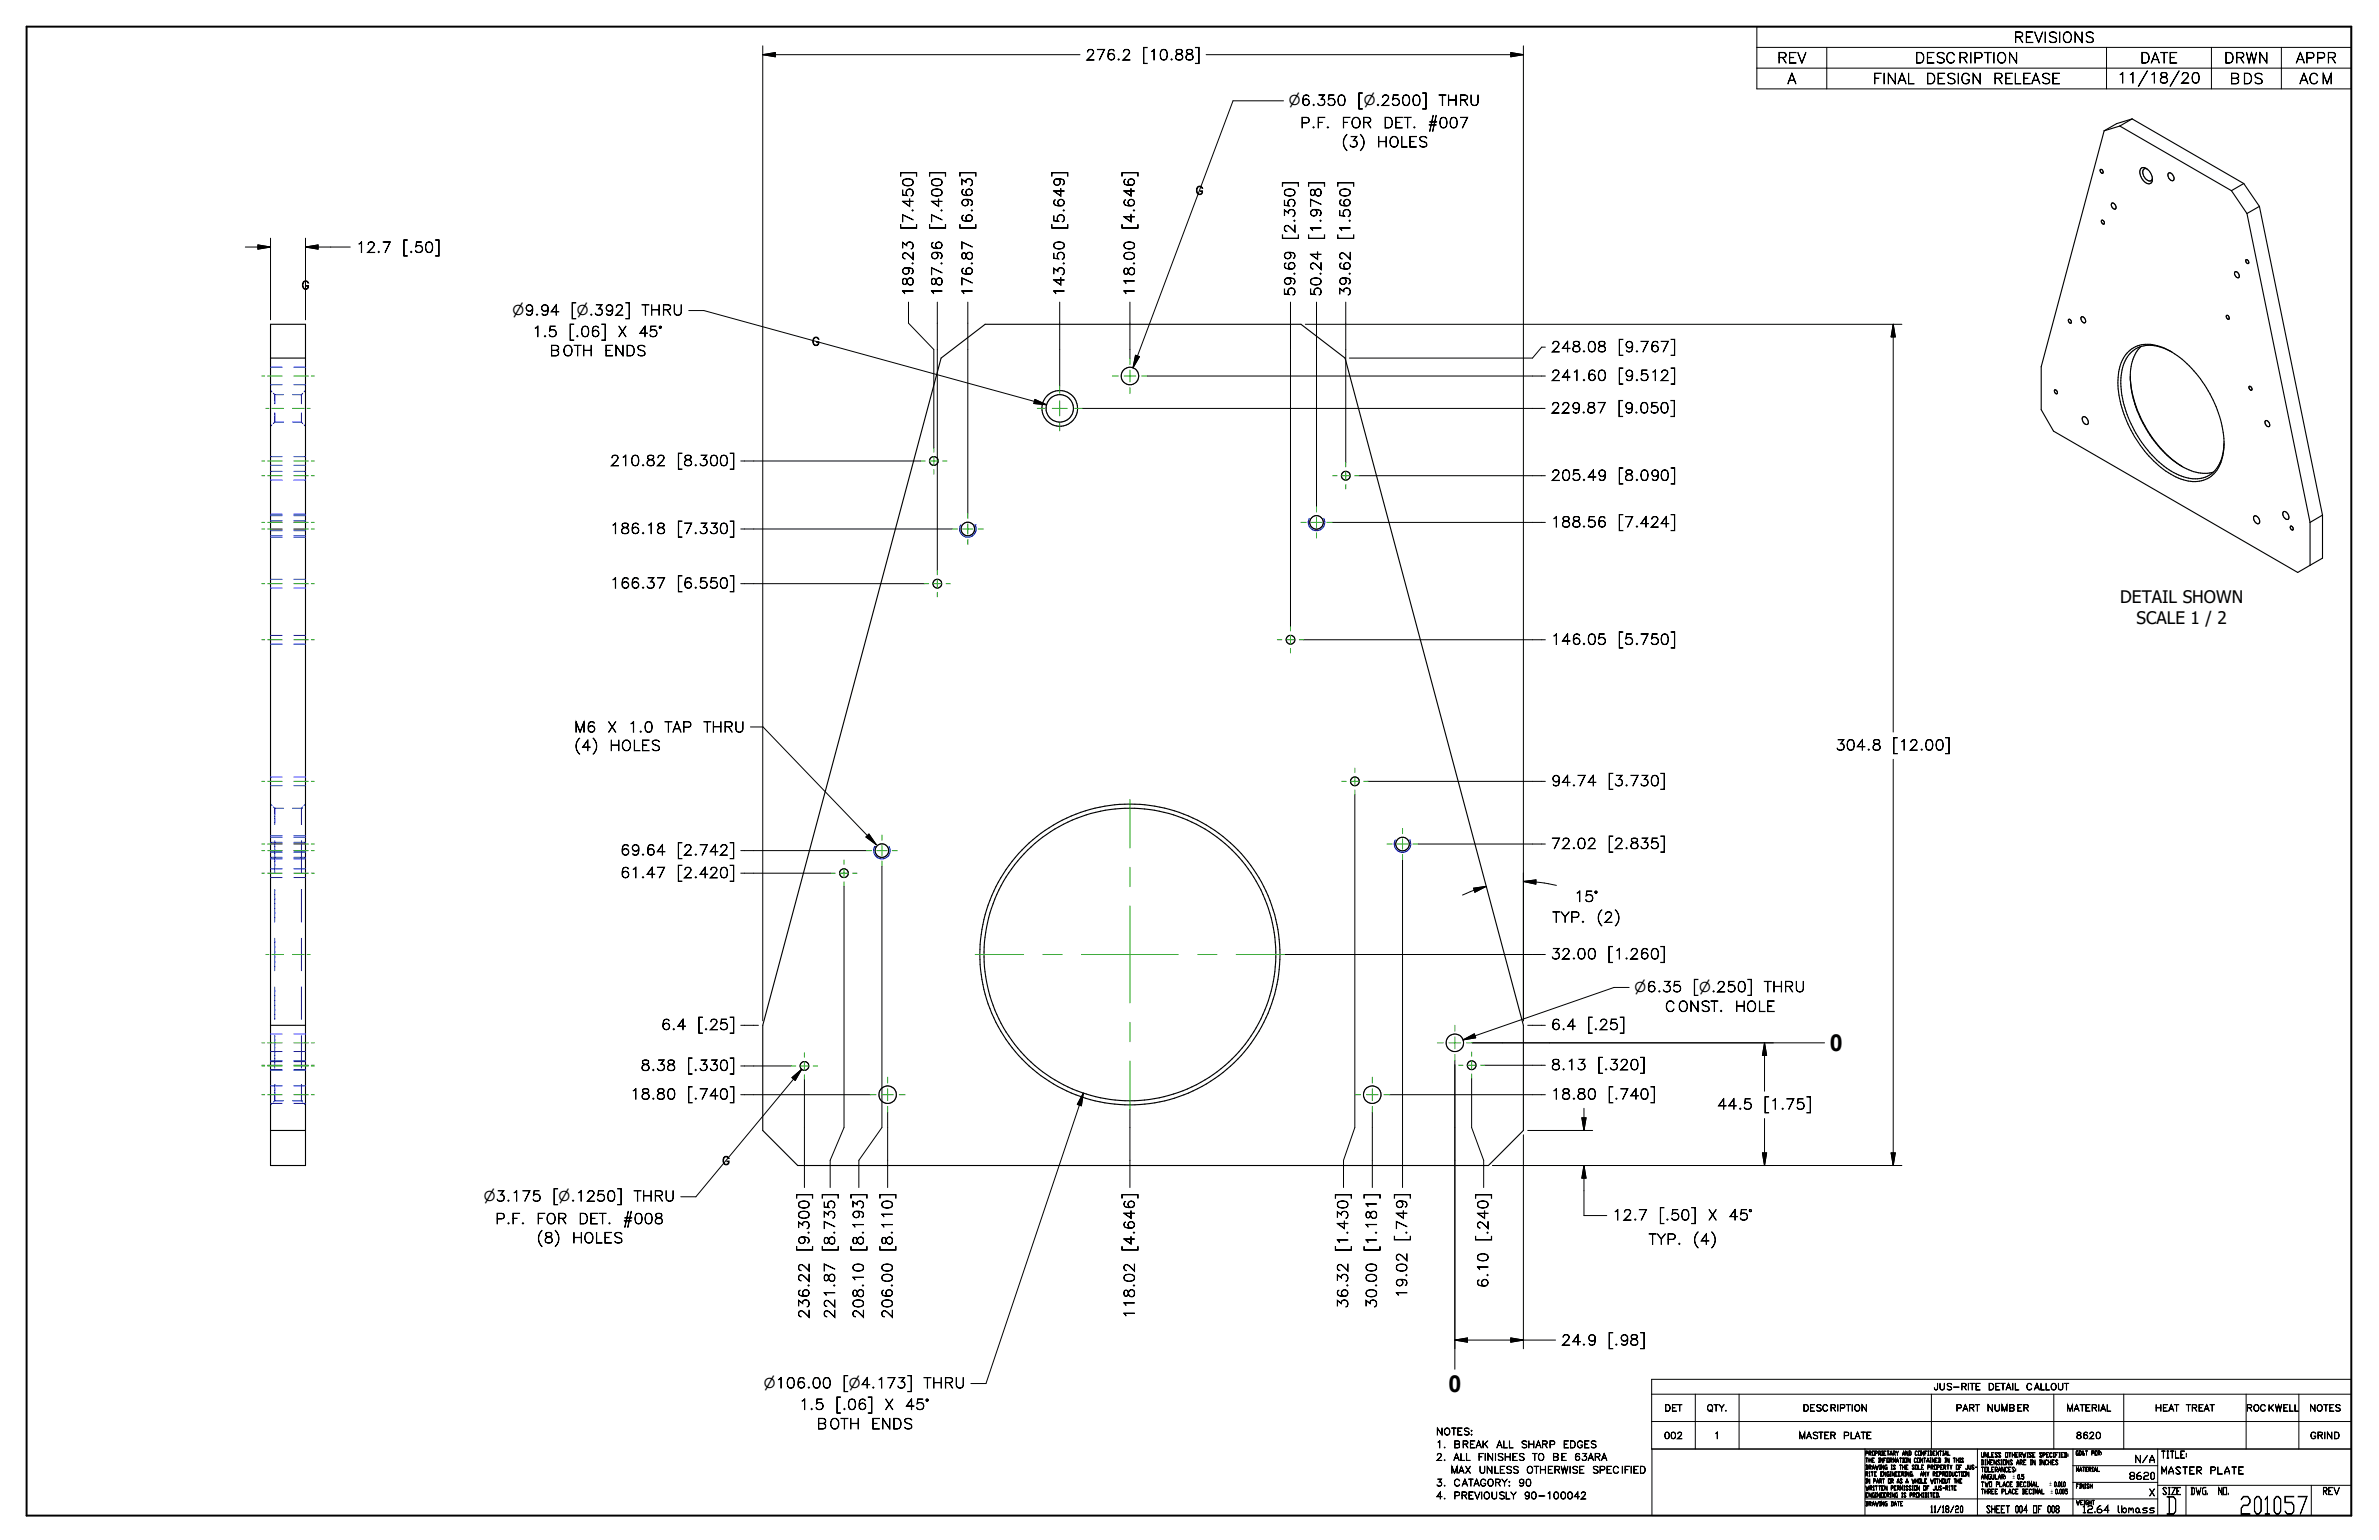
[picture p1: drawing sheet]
<svg xmlns="http://www.w3.org/2000/svg" width="432mm" height="279mm" viewBox="0 0 432 279" stroke-linecap="round" stroke-linejoin="round" font-family="sans-serif">
<defs><g id="words">
<g font-size="4.4">
<text x="392.9" y="274.7">D</text>
<text x="406.4" y="274.7">201057</text>
</g>
<g font-size="4.3">
<text x="332.2" y="190.7">0</text>
<text x="262.9" y="252.5">0</text>
</g>
<g font-size="3.1">
<text x="384.8" y="109.5">DETAIL SHOWN</text>
<text x="387.8" y="113.2">SCALE 1 / 2</text>
</g>
<g font-size="2.6">
<text x="197" y="10.9">276.2</text>
<text x="207.3" y="10.9">[10.88]</text>
<text x="322.5" y="11.4">REV</text>
<text x="347.5" y="11.4">DESCRIPTION</text>
<text x="365.5" y="7.7">REVISIONS</text>
<text x="388.4" y="11.4">DATE</text>
<text x="403.7" y="11.4">DRWN</text>
<text x="416.7" y="11.4">APPR</text>
<text x="324.4" y="15.2">A</text>
<text x="339.9" y="15.2">FINAL</text>
<text x="349.5" y="15.2">DESIGN</text>
<text x="361.7" y="15.2">RELEASE</text>
<text x="384.3" y="15.1">11/18/20</text>
<text x="404.7" y="15.2">BDS</text>
<text x="417.3" y="15.2">ACM</text>
<text x="236" y="23.2">P.F.</text>
<text x="243.5" y="23.2">FOR</text>
<text x="246.4" y="19.1">[n.2500]</text>
<text x="251.1" y="23.2">DET.</text>
<text x="259.1" y="23.2">#007</text>
<text x="261.1" y="19.1">THRU</text>
<text x="243.5" y="26.7">(3)</text>
<text x="249.9" y="26.7">HOLES</text>
<text x="165.7" y="41.7" transform="rotate(-90 165.7 41.7)">[7.450]</text>
<text x="171" y="41.7" transform="rotate(-90 171 41.7)">[7.400]</text>
<text x="176.5" y="41.7" transform="rotate(-90 176.5 41.7)">[6.963]</text>
<text x="193.2" y="41.7" transform="rotate(-90 193.2 41.7)">[5.649]</text>
<text x="205.9" y="41.7" transform="rotate(-90 205.9 41.7)">[4.646]</text>
<text x="64.6" y="45.8">12.7</text>
<text x="73" y="45.8">[.50]</text>
<text x="235" y="43.5" transform="rotate(-90 235 43.5)">[2.350]</text>
<text x="239.8" y="43.5" transform="rotate(-90 239.8 43.5)">[1.978]</text>
<text x="245.1" y="43.5" transform="rotate(-90 245.1 43.5)">[1.560]</text>
<text x="165.7" y="53.8" transform="rotate(-90 165.7 53.8)">189.23</text>
<text x="171" y="53.8" transform="rotate(-90 171 53.8)">187.96</text>
<text x="176.5" y="53.8" transform="rotate(-90 176.5 53.8)">176.87</text>
<text x="193.2" y="53.8" transform="rotate(-90 193.2 53.8)">143.50</text>
<text x="205.9" y="53.8" transform="rotate(-90 205.9 53.8)">118.00</text>
<text x="235" y="53.8" transform="rotate(-90 235 53.8)">59.69</text>
<text x="239.8" y="53.8" transform="rotate(-90 239.8 53.8)">50.24</text>
<text x="245.1" y="53.8" transform="rotate(-90 245.1 53.8)">39.62</text>
<text x="103.6" y="57.2">[n.392]</text>
<text x="116.4" y="57.2">THRU</text>
<text x="96.6" y="61.1">1.5</text>
<text x="99.7" y="64.6">BOTH</text>
<text x="103.2" y="61.1">[.06]</text>
<text x="109.6" y="64.6">ENDS</text>
<text x="112" y="61.1">X</text>
<text x="115.9" y="61.1">45°</text>
<text x="281.5" y="63.8">248.08</text>
<text x="293.6" y="63.8">[9.767]</text>
<text x="281.5" y="69">241.60</text>
<text x="293.6" y="69">[9.512]</text>
<text x="281.4" y="74.9">229.87</text>
<text x="293.6" y="74.9">[9.050]</text>
<text x="110.7" y="84.5">210.82</text>
<text x="122.9" y="84.5">[8.300]</text>
<text x="281.5" y="87.2">205.49</text>
<text x="293.6" y="87.2">[8.090]</text>
<text x="281.5" y="95.6">188.56</text>
<text x="293.6" y="95.6">[7.424]</text>
<text x="110.7" y="96.8">186.18</text>
<text x="122.9" y="96.8">[7.330]</text>
<text x="110.7" y="106.7">166.37</text>
<text x="122.9" y="106.7">[6.550]</text>
<text x="281.5" y="116.9">146.05</text>
<text x="293.6" y="116.9">[5.750]</text>
<text x="104.2" y="132.8">M6</text>
<text x="104.2" y="136.2">(4)</text>
<text x="110.2" y="132.8">X</text>
<text x="110.6" y="136.2">HOLES</text>
<text x="114" y="132.8">1.0</text>
<text x="120.6" y="132.8">TAP</text>
<text x="127.6" y="132.8">THRU</text>
<text x="333.2" y="136.1">304.8</text>
<text x="343.4" y="136.1">[12.00]</text>
<text x="281.5" y="142.6">94.74</text>
<text x="291.8" y="142.6">[3.730]</text>
<text x="112.6" y="155.2">69.64</text>
<text x="122.8" y="155.2">[2.742]</text>
<text x="281.5" y="154">72.02</text>
<text x="291.8" y="154">[2.835]</text>
<text x="112.6" y="159.3">61.47</text>
<text x="122.8" y="159.3">[2.420]</text>
<text x="281.7" y="167.3">TYP.</text>
<text x="285.7" y="163.6">15°</text>
<text x="289.7" y="167.3">(2)</text>
<text x="281.5" y="174">32.00</text>
<text x="291.8" y="174">[1.260]</text>
<text x="307.3" y="180">[n.250]</text>
<text x="320.1" y="180">THRU</text>
<text x="302.2" y="183.5">CONST.</text>
<text x="314.8" y="183.5">HOLE</text>
<text x="120" y="186.8">6.4</text>
<text x="126.6" y="186.8">[.25]</text>
<text x="281.5" y="186.8">6.4</text>
<text x="288.1" y="186.8">[.25]</text>
<text x="116.2" y="194.2">8.38</text>
<text x="124.7" y="194.2">[.330]</text>
<text x="281.5" y="194.1">8.13</text>
<text x="289.9" y="194.1">[.320]</text>
<text x="114.4" y="199.4">18.80</text>
<text x="124.7" y="199.4">[.740]</text>
<text x="281.5" y="199.4">18.80</text>
<text x="291.8" y="199.4">[.740]</text>
<text x="311.7" y="201.3">44.5</text>
<text x="320.1" y="201.3">[1.75]</text>
<text x="100.3" y="217.9">[n.1250]</text>
<text x="115" y="217.9">THRU</text>
<text x="292.6" y="221.4">12.7</text>
<text x="301.1" y="221.4">[.50]</text>
<text x="309.9" y="221.4">X</text>
<text x="313.7" y="221.4">45°</text>
<text x="89.9" y="222">P.F.</text>
<text x="97.3" y="222">FOR</text>
<text x="97.4" y="225.5">(8)</text>
<text x="103.8" y="225.5">HOLES</text>
<text x="105" y="222">DET.</text>
<text x="113" y="222">#008</text>
<text x="146.9" y="227.1" transform="rotate(-90 146.9 227.1)">[9.300]</text>
<text x="151.5" y="227.1" transform="rotate(-90 151.5 227.1)">[8.735]</text>
<text x="156.7" y="227.1" transform="rotate(-90 156.7 227.1)">[8.193]</text>
<text x="162" y="227.1" transform="rotate(-90 162 227.1)">[8.110]</text>
<text x="205.9" y="227.1" transform="rotate(-90 205.9 227.1)">[4.646]</text>
<text x="244.6" y="227.1" transform="rotate(-90 244.6 227.1)">[1.430]</text>
<text x="249.8" y="227.1" transform="rotate(-90 249.8 227.1)">[1.181]</text>
<text x="255.4" y="225.2" transform="rotate(-90 255.4 225.2)">[.749]</text>
<text x="270.1" y="225.2" transform="rotate(-90 270.1 225.2)">[.240]</text>
<text x="299.2" y="225.8">TYP.</text>
<text x="307.2" y="225.8">(4)</text>
<text x="270.1" y="233.7" transform="rotate(-90 270.1 233.7)">6.10</text>
<text x="146.9" y="239.3" transform="rotate(-90 146.9 239.3)">236.22</text>
<text x="151.5" y="239.3" transform="rotate(-90 151.5 239.3)">221.87</text>
<text x="156.7" y="239.3" transform="rotate(-90 156.7 239.3)">208.10</text>
<text x="162" y="239.3" transform="rotate(-90 162 239.3)">206.00</text>
<text x="205.9" y="239.3" transform="rotate(-90 205.9 239.3)">118.02</text>
<text x="244.6" y="237.4" transform="rotate(-90 244.6 237.4)">36.32</text>
<text x="249.8" y="237.4" transform="rotate(-90 249.8 237.4)">30.00</text>
<text x="255.4" y="235.5" transform="rotate(-90 255.4 235.5)">19.02</text>
<text x="283.3" y="244.1">24.9</text>
<text x="291.8" y="244.1">[.98]</text>
<text x="152.9" y="251.8">[n4.173]</text>
<text x="167.6" y="251.8">THRU</text>
<text x="145" y="255.7">1.5</text>
<text x="151.6" y="255.7">[.06]</text>
<text x="160.5" y="255.7">X</text>
<text x="164.3" y="255.7">45°</text>
<text x="148.2" y="259.2">BOTH</text>
<text x="158.1" y="259.2">ENDS</text>
</g>
<g font-size="2.5">
<text x="233.9" y="19.1">n6.350</text>
<text x="93" y="57.2">n9.94</text>
<text x="296.7" y="180">n6.35</text>
<text x="87.8" y="217.9">n3.175</text>
<text x="138.6" y="251.8">n106.00</text>
</g>
<g font-size="2">
<text x="217" y="35.3">G</text>
<text x="54.7" y="52.5">G</text>
<text x="147.3" y="62.7">G</text>
<text x="131" y="211.3">G</text>
</g>
<g font-size="1.8">
<text x="386.4" y="268.4">8620</text>
<text x="387.4" y="265.4">N/A</text>
<text x="392.2" y="264.5">TITLE:</text>
<text x="392.2" y="267.4">MASTER</text>
<text x="401.1" y="267.4">PLATE</text>
<text x="360.5" y="274.5">SHEET 004 OF 008</text>
<text x="377.9" y="274.5">12.64</text>
<text x="384.3" y="274.5">lbmass</text>
<text x="390" y="271.4">X</text>
<text x="392.4" y="271.2">SIZE</text>
<text x="397.6" y="271.2">DWG.</text>
<text x="402.6" y="271.2">NO.</text>
<text x="421.6" y="271.2">REV</text>
</g>
<g font-size="1.7">
<text x="260.6" y="260.4">NOTES:</text>
<text x="260.6" y="262.7">1.</text>
<text x="263.8" y="262.7">BREAK</text>
<text x="271.6" y="262.7">ALL</text>
<text x="276" y="262.7">SHARP</text>
<text x="283.7" y="262.7">EDGES</text>
<text x="260.6" y="265">2.</text>
<text x="260.6" y="269.6">3.</text>
<text x="263.3" y="267.3">MAX</text>
<text x="263.8" y="265">ALL</text>
<text x="263.8" y="269.6">CATAGORY:</text>
<text x="268.2" y="265">FINISHES</text>
<text x="268.4" y="267.3">UNLESS</text>
<text x="275.5" y="269.6">90</text>
<text x="277" y="267.3">OTHERWISE</text>
<text x="278.1" y="265">TO</text>
<text x="281.7" y="265">BE</text>
<text x="285.7" y="265">63ARA</text>
<text x="289" y="267.3">SPECIFIED</text>
<text x="260.6" y="272">4.</text>
<text x="263.8" y="272">PREVIOUSLY</text>
<text x="276.6" y="272">90-100042</text>
</g>
<g font-size="1.6">
<text x="302.1" y="256">DET</text>
<text x="309.8" y="256">QTY.</text>
<text x="327.2" y="256">DESCRIPTION</text>
<text x="351" y="252.2">JUS-RITE</text>
<text x="355" y="256">PART</text>
<text x="360.6" y="256">NUMBER</text>
<text x="360.8" y="252.2">DETAIL</text>
<text x="367.7" y="252.2">CALLOUT</text>
<text x="375" y="256">MATERIAL</text>
<text x="391.1" y="256">HEAT</text>
<text x="396.8" y="256">TREAT</text>
<text x="407.7" y="256">ROCKWELL</text>
<text x="419.1" y="256">NOTES</text>
<text x="302" y="261">002</text>
<text x="311.1" y="261">1</text>
<text x="326.4" y="261">MASTER</text>
<text x="334.5" y="261">PLATE</text>
<text x="376.8" y="261">8620</text>
<text x="419.3" y="261">GRIND</text>
<text x="350.3" y="274.4">11/18/20</text>
</g>
<g font-size="1.1">
<text x="359.5" y="264.4">UNLESS OTHERWISE SPECIFIED:</text>
<text x="359.5" y="265.7">DIMENSIONS ARE IN INCHES</text>
<text x="359.5" y="267">TOLERANCES:</text>
<text x="359.5" y="268.4">ANGULAR:</text>
<text x="359.5" y="269.7">TWO PLACE DECIMAL</text>
<text x="365.3" y="268.3">` 0.5</text>
<text x="372" y="269.6">` 0.010</text>
<text x="359.5" y="271">THREE PLACE DECIMAL</text>
<text x="372.2" y="271">` 0.005</text>
</g>
<g font-size="1">
<text x="338.5" y="269.1">IN PART OR AS A WHOLE WITHOUT THE</text>
<text x="338.6" y="264">PROPRIETARY AND CONFIDENTIAL</text>
<text x="338.6" y="265.3">THE INFORMATION CONTAINED IN THIS</text>
<text x="338.6" y="266.6">DRAWING IS THE SOLE PROPERTY OF JUS-</text>
<text x="338.6" y="267.8">RITE ENGINEERING.</text>
<text x="348.5" y="267.8">ANY REPRODUCTION</text>
<text x="376.7" y="264">GD&amp;T PER:</text>
<text x="376.8" y="267">MATERIAL</text>
<text x="338.6" y="273.2">DRAWING DATE</text>
<text x="338.6" y="270.4">WRITTEN PERMISSION OF JUS-RITE</text>
<text x="338.6" y="271.6">ENGINEERING IS PROHIBITED.</text>
<text x="376.8" y="273">WEIGHT</text>
<text x="376.8" y="270">FINISH</text>
</g>
</g></defs>
<g fill="none" stroke="#000" stroke-width=".2">
<path d="M381.2 30.8a.41 .41 0 0 1 .5 .1 .41 .41 0 0 1-.1 .5 .52 .52 0 0 1-.4-.6zM381.5 40a.4 .4 0 0 1 .4 .2 .4 .4 0 0 1-.1 .5 .53 .53 0 0 1-.3-.7zM381.9 23.7l-11.4 42.8v7.8l2.2 3.9 44.3 25.7 2.3-1.3M383.3 36.9a.66 .66 0 0 1 .7 .3 .66 .66 0 0 1-.1 .8l-.4-.2a.7 .7 0 0 1-.2-.9zM384.8 22.9l-2.9 .8M384.8 22.9l20.2 11.7M387 21.6l-2.8 .8-2.3 1.3M387 21.6l-2.2 1.3M387 21.6l20.3 11.7M388.6 30.5a1.29 1.29 0 0 1 1.8 .9 1.31 1.31 0 0 1-.1 1.9 1.88 1.88 0 0 1-1.9-1.8v-.5zM389.7 30.6a.64 .64 0 0 0-.7 .3 .64 .64 0 0 0 0 .7 1.19 1.19 0 0 0 1.5 1.1l.2-.3M393.6 31.4a.89 .89 0 0 1 .8 1.4 .94 .94 0 0 1-.8-1.4z"/>
<path d="M405 34.6l2.8 4.1M407.3 33.3l2.8 4.1M407.3 33.3l-2.3 1.3M407.8 38.7l11.5 56.1M410.1 37.4l-2.3 1.3M410.1 37.4l11.4 56.1M49.1 58.8h6.3v152.7h-6.3zM375.4 58a.4 .4 0 0 1 .5 .2 .4 .4 0 0 1 0 .4 .5 .5 0 0 1-.5-.6zM377.8 57.5a.67 .67 0 0 1 .6 .4 .67 .67 0 0 1 0 .7 .77 .77 0 0 1-.6-1.1zM404.1 57.2a.44 .44 0 0 1 .4 .2 .44 .44 0 0 1 0 .5 .49 .49 0 0 1-.4-.7zM405.6 49.4a.66 .66 0 0 1 .7 .2 .66 .66 0 0 1 0 .8 .8 .8 0 0 1-.7-1zM407.6 47.2a.41 .41 0 0 1 .5 .1 .41 .41 0 0 1 0 .5 .52 .52 0 0 1-.5-.6z"/>
<path d="M49.1 65h6.3M170.8 65l8-6.2h57.3l8 6.2 32.4 121v19.1l-6.3 6.4h-125.4l-6.4-6.4v-19.1zM373 70.7a.4 .4 0 0 1 .4 .3 .4 .4 0 0 1-.1 .5l-.4-.4zM378 75.7a.78 .78 0 0 1 1 .8v.3a.56 .56 0 0 1-.6 .2 .56 .56 0 0 1-.4-.6zM386.7 68.7a20.8 20.8 0 0 0 9.7 16.1 7.5 7.5 0 0 0 5.3 .9M386.8 70.4a21.9 21.9 0 0 0 8.9 14l.5 .3M388.6 62.9a7.4 7.4 0 0 0-1.9 6l.1 1.1M393.7 63.6a6.1 6.1 0 0 0-6.3-.2 7.3 7.3 0 0 0-2.4 6.7 20.8 20.8 0 0 0 9.6 15.6 6.3 6.3 0 0 0 6.7 .3 6.3 6.3 0 0 0 2.3-4.7M393.8 63.6a21.4 21.4 0 0 1 9.9 17l-.1 .5M394.2 63.8a6.9 6.9 0 0 0-6.9-.7 6.5 6.5 0 0 0-2.9 5.9 20.9 20.9 0 0 0 10.1 17.3 6.3 6.3 0 0 0 6.8 .2 6.5 6.5 0 0 0 2.3-4.9l.1-1.3M408.2 70.2a.39 .39 0 0 1 .5 .1 .39 .39 0 0 1-.1 .5 .57 .57 0 0 1-.4-.6zM411.2 76.4a.67 .67 0 0 1 .6 .2 .67 .67 0 0 1 .1 .8 .71 .71 0 0 1-.7-1z"/>
<path d="M409.1 93.7a.81 .81 0 0 1 1 .8v.3a.37 .37 0 0 1-.3 .2 .37 .37 0 0 1-.3-.1 1.06 1.06 0 0 1-.4-1.2zM414.4 92.9a.86 .86 0 0 1 .9 .4 .86 .86 0 0 1-.1 .9 .99 .99 0 0 1-.8-1.3zM415.8 95.5a.42 .42 0 0 1 .4 .2 .42 .42 0 0 1-.1 .5h-.1a.49 .49 0 0 1-.2-.7zM419.3 94.8v7.8M421.5 93.5v7.8l-2.2 1.3M421.5 93.5l-2.2 1.3M49.1 186h6.3M49.1 205.1h6.3"/>
<circle cx="192.4" cy="74.1" r="3.2"/>
<circle cx="192.4" cy="74.1" r="2.49"/>
<circle cx="205.1" cy="68.2" r="1.59"/>
<circle cx="169.5" cy="83.6" r=".8"/>
<circle cx="175.7" cy="96" r="1.24"/>
<circle cx="238.9" cy="94.8" r="1.23"/>
<circle cx="244.3" cy="86.3" r=".8"/>
<circle cx="170.1" cy="105.9" r=".79"/>
<circle cx="234.2" cy="116.1" r=".79"/>
<circle cx="153.2" cy="158.4" r=".79"/>
<circle cx="160.1" cy="154.3" r="1.23"/>
<circle cx="245.9" cy="141.8" r=".79"/>
<circle cx="254.6" cy="153.1" r="1.23"/>
<circle cx="205.1" cy="173.2" r="27.3"/>
<circle cx="205.1" cy="173.2" r="26.5"/>
<circle cx="146" cy="193.4" r=".79"/>
<circle cx="161.1" cy="198.6" r="1.59"/>
<circle cx="249.1" cy="198.6" r="1.59"/>
<circle cx="264.1" cy="189.2" r="1.59"/>
<circle cx="267.1" cy="193.3" r=".79"/>
</g>
<g fill="none" stroke="#00f" stroke-width=".18">
<path d="M49.1 70.8l.3 .3M49.1 69.8h2.1M49.1 66.6h2.1M49.4 77.1l-.3 .2M49.6 71.4l.3 .2M49.9 71.6v1.7M49.9 74.9v1.7M49.9 76.6l-.3 .2M49.9 71.6h1.6M49.9 76.6h1.6M53.1 76.6h1.6M53.3 69.8h2.1"/>
<path d="M53.3 66.6h2.1M54.7 71.6v1.7M54.7 74.9v1.7M54.7 76.6l.2 .2M54.9 71.4l-.2 .2h-1.6M55.2 77.1l.2 .2M55.4 70.8l-.2 .3M49.1 96.3h2.1M49.1 94.8h2.1M49.1 97.2h2.1M49.1 93.6h2.1M49.1 96h2.1"/>
<path d="M49.1 94.5h2.1M49.1 97.5h2.1M49.1 93.3h2.1M49.1 85.5h2.1M49.1 87.1h2.1M49.1 82.8h2.1M49.1 84.4h2.1M53.3 96.3h2.1M53.3 94.8h2.1M53.3 97.2h2.1M53.3 93.6h2.1M53.3 96h2.1"/>
<path d="M53.3 94.5h2.1M53.3 97.5h2.1M53.3 93.3h2.1M53.3 85.5h2.1M53.3 87.1h2.1M53.3 82.8h2.1M53.3 84.4h2.1M174.4 95.2a1.51 1.51 0 0 0 1.3 2.3 1.51 1.51 0 0 0 1.3-2.3M177 95.2h.1M237.7 94a1.5 1.5 0 0 0 1.3 2.3 1.5 1.5 0 0 0 1.2-2.3M49.1 105.1h2.1M49.1 106.7h2.1"/>
<path d="M49.1 115.3h2.1M49.1 116.9h2.1M53.3 105.1h2.1M53.3 106.7h2.1M53.3 115.3h2.1M53.3 116.9h2.1M49.1 154.6h2.1M49.1 145.9l.3 .2M49.1 151.9h2.1M49.1 154.4h2.1M49.1 153.1h2.1M49.1 155.5h2.1"/>
<path d="M49.1 151.6h2.1M49.1 152.8h2.1M49.1 155.8h2.1M49.1 157.6h2.1M49.1 159.2h2.1M49.1 141h2.1M49.1 142.5h2.1M49.6 146.4l.3 .2M49.9 146.6h.1M49.9 146.6v3M49.9 152.5v5.9M49.9 146.6h1.6"/>
<path d="M53.1 146.6h1.6M53.3 154.6h2.1M53.3 151.9h2.1M53.3 154.4h2.1M53.3 153.1h2.1M53.3 155.5h2.1M53.3 151.6h2.1M53.3 152.8h2.1M53.3 155.8h2.1M53.3 157.6h2.1M53.3 159.2h2.1M53.3 141h2.1"/>
<path d="M53.3 142.5h2.1M54.7 146.6h.1M54.7 146.6v3M54.7 152.5v5.9M54.9 146.4l-.2 .2M55.4 145.9l-.2 .2M158.8 153.6h.1M158.8 153.6a1.5 1.5 0 0 0 1.3 2.2 1.5 1.5 0 0 0 1.3-2.2M253.3 152.4a1.5 1.5 0 0 0 1.3 2.2 1.5 1.5 0 0 0 1.3-2.2M255.9 152.4h.1M49.9 161.4v5.9M49.9 170.2v5.9"/>
<path d="M49.9 179.1v5.9M54.7 161.4v5.9M54.7 170.2v5.9M54.7 179.1v5.9M49.1 197h2.1M49.1 192.5h2.1M49.1 194.1h2.1M49.1 192.6h2.1M49.1 194.2h2.1M49.1 187.6h2.1M49.1 190.8h2.1M49.9 199.7h.1"/>
<path d="M49.9 187.9v5.9M49.9 196.8v2.9M49.9 199.7l-.3 .3M49.9 199.7h1.6M53.1 199.7h1.6M53.3 197h2.1M53.3 192.5h2.1M53.3 194.1h2.1M53.3 192.6h2.1M53.3 194.2h2.1M53.3 187.6h2.1M53.3 190.8h2.1"/>
<path d="M54.7 199.7h.1M54.7 187.9v5.9M54.7 196.8v2.9M54.7 199.7l.2 .3M49.1 200.2h2.1M49.4 200.2l-.3 .3M53.3 200.2h2.1M55.2 200.2l.2 .3"/>
</g>
<path d="M4.8 4.8h422v270.2h-422z" fill="none" stroke="#000" stroke-width=".36"/>
<g fill="none" stroke="#000" stroke-width=".18">
<path d="M138.4 9.9h57.6M138.4 9.9l2.3-.4v.8zM138.4 8.3v176.9M218.9 9.9h57.6M233 18.3h-9.2l-18.2 48.4M274.2 9.5l2.3 .4-2.3 .4zM276.5 8.3v176.9M318.9 4.8h107.9v11.3h-107.9zM318.9 8.6h107.9M318.9 12.4h107.9M331.6 8.6v7.5M382.3 8.6v7.5"/>
<path d="M401.4 8.6v7.5M414.1 8.6v7.5M44.5 44.8h4.6M46.8 44.4l2.3 .4-2.3 .4zM49.1 43.2v14.8M55.4 44.8h8.2M55.4 44.8l2.3-.4v.8zM55.4 43.2v14.8M125 56.3h2.8l62.2 17.1M164.9 54.8v3.8l4.6 4.8v17.8M170.1 54.8v28.8M175.7 54.8v38.3"/>
<path d="M192.3 54.8v15.2M205.1 54.8v10.2M234.2 54.8v58.9M236.9 58.8h108.3M239 54.8v37.2M244.3 54.8v29.1M343.6 58.8v74M343.6 58.8l.4 2.3h-.8zM187.8 72.5l2.2 .9-2.4-.2zM196.4 74.1h84M206.1 64.5l.7 .2-1.2 2zM208.3 68.2h72.2"/>
<path d="M280.5 63h-.7l-1.6 2h-33.3M134.5 96h38.3M134.5 83.6h32.6M170.1 83.7v19.8M241.8 94.8h38.7M246.6 86.3h33.9M134.5 105.9h33.2M236.6 116.1h43.9M136.2 131.9h2.3l20.5 21.3M343.6 137.8v73.7M134.5 158.4h16.3M134.5 154.3h22.8"/>
<path d="M157.2 151.9l.5-.6 1.3 1.9zM160.1 157.1v41.5M245.9 144.2v54.4M248.3 141.8h32.2M254.6 156v59.5M257.4 153.1h23.1M276.5 159.9l3 .2 3 .5M276.5 159.9l2.3-.3v.8zM153.2 160.8v43.8l-2.5 5.9v5M233.2 173.2h47.3M267.5 161.1l2.2-.3-2 1.1zM269.7 160.8l-2.1 .7-2.1 .9"/>
<path d="M295.7 179.2h-2.7l-27.4 9.5M134.5 198.6h23.4M134.5 193.4h9.1M134.5 186h3.2M143.7 195.5l1.8-1.5-1.2 2zM145.5 194l-19.2 23.1h-2.7M146 195.8v19.7M160.1 198.7v5.9l-4.2 5.9v5M196.6 198.3l-17.6 52.7h-2.8M196.6 198.3l-.3 2.3-.8-.2zM245.9 198.7v5.9l-2 5.9v5M252.3 198.6h28.2"/>
<path d="M264.1 192.4v56M265.6 188.7l2-1.1 .2 .7zM267.1 195.7v8.9l2.2 5.9v5M267.2 189.2h64M269.5 193.3h11M277.3 186h3.2M320.3 189.2v8.8M320.3 189.2l.4 2.3h-.8zM161.1 201.8v13.7M205.1 201.3v14.2M249.1 201.8v13.7M270.9 211.5h74.3"/>
<path d="M276.5 205.9v38.8M277.3 205.1h11.8M287.1 202.8h.8l-.4 2.3zM287.5 201.1v4M287.5 211.5v9h4.1M287.5 211.5l.4 2.2h-.8zM319.9 209.2h.8l-.4 2.3zM320.3 202.9v8.6M343.2 209.2h.8l-.4 2.3zM264.1 243.1h18.2M264.1 243.1l2.2-.4v.8zM274.2 242.7l2.3 .4-2.3 .4z"/>
<path d="M299.8 252.9h127M299.8 257.9h127M307.7 252.9v10M315.7 252.9v10M350.6 252.9v10M372.8 252.9v10M385.5 252.9v10M407.7 252.9v10M417.3 252.9v10M299.8 262.9v12.1h127v-24.8h-127v12.7h127M338.5 262.9v12.1M338.5 271.9h53.1"/>
<path d="M358.9 262.9v12.1M376.3 265.9h15.3M376.3 268.9h15.3M376.3 262.9v12.1M391.6 269.5h35.2M391.6 262.9v12.1M396.8 269.5v5.5M419.5 269.5v5.5"/>
</g>
<g fill="#000" stroke="#000" stroke-width=".18">
<path d="M138.4 9.9l2.3-.4v.8zM274.2 9.5l2.3 .4-2.3 .4zM46.8 44.4l2.3 .4-2.3 .4zM55.4 44.8l2.3-.4v.8zM187.8 72.5l2.2 .9-2.4-.2zM206.1 64.5l.7 .2-1.2 2zM343.6 58.8l.4 2.3h-.8zM157.7 151.3l1.3 1.9-1.8-1.3zM276.5 159.9l2.3-.3v.8zM267.5 161.1l2.2-.3-2 1.1zM143.7 195.5l1.8-1.5-1.2 2zM265.6 188.7l2-1.1 .2 .7z"/>
<path d="M320.3 189.2l.4 2.3h-.8zM196.6 198.3l-.3 2.3-.8-.2zM287.1 202.8h.8l-.4 2.3zM287.5 211.5l.4 2.2h-.8zM319.9 209.2h.8l-.4 2.3zM343.2 209.2h.8l-.4 2.3zM264.1 243.1l2.2-.4v.8zM274.2 242.7l2.3 .4-2.3 .4z"/>
</g>
<g fill="none" stroke="#23a718" stroke-width=".18">
<path d="M47.5 68.2h.5M48.3 74.1h.5M48.6 68.2h2.6M49.3 74.1h2.2M53.1 74.1h2.1M53.3 68.2h2.7M55.8 74.1h.5M56.5 68.2h.5M188.3 74.1h1.3M191 74.1h2.7M192.3 70v1.4M192.3 72.7v2.7"/>
<path d="M192.3 76.8v1.4M195.1 74.1h1.3M201.9 68.2h1.1M204 68.2h2.2M205.1 65v1.1M205.1 67.2v2.1M205.1 70.3v1.1M207.2 68.2h1.1M47.5 96h.5M47.5 94.8h.5M47.5 83.6h.5M47.5 86.3h.5"/>
<path d="M48.6 96h.5M48.6 94.8h.5M48.6 83.6h2.6M48.6 86.3h2.6M49.1 94.8h2.1M49.1 96h2.1M53.3 83.6h2.7M53.3 86.3h2.7M53.3 94.8h2.1M53.3 96h2.1M55.4 96h.6M55.4 94.8h.6"/>
<path d="M56.5 96h.5M56.5 94.8h.5M56.5 83.6h.5M56.5 86.3h.5M167.1 83.6h.8M168.7 83.6h1.6M169.5 81.2v.8M169.5 82.8v1.6M169.5 85.2v.8M171.1 83.6h.8M172.8 96h1M174.7 96h1.9"/>
<path d="M175.7 93.1v1M175.7 95v1.9M175.7 97.9v.9M177.5 96h1M236.1 94.8h1M238 94.8h1.9M239 92v.9M239 93.8v1.9M239 96.7v.9M240.8 94.8h1M241.9 86.3h.8M243.5 86.3h1.5"/>
<path d="M244.3 83.9v.8M244.3 85.5v1.6M244.3 87.9v.8M245.9 86.3h.7M47.5 105.9h.5M47.5 116.1h.5M48.6 105.9h2.6M48.6 116.1h2.6M53.3 105.9h2.7M53.3 116.1h2.7M56.5 105.9h.5M56.5 116.1h.5"/>
<path d="M167.7 105.9h.9M169.3 105.9h1.6M170.1 103.5v.8M170.1 105.1v1.6M170.1 107.5v.8M171.7 105.9h.8M231.8 116.1h.9M233.4 116.1h1.6M234.2 113.7v.8M234.2 115.3v1.6M234.2 117.6v.9M235.8 116.1h.8"/>
<path d="M245.9 139.4v.8M47.5 154.3h.5M47.5 153.1h.5M47.5 158.4h.5M47.5 141.8h.5M48.6 154.3h2.6M48.6 153.1h.5M48.6 158.4h2.6M48.6 141.8h2.6M49.1 153.1h2.1M53.3 154.3h2.7M53.3 158.4h2.7"/>
<path d="M53.3 141.8h2.7M53.3 153.1h2.1M55.4 153.1h.6M56.5 154.3h.5M56.5 153.1h.5M56.5 158.4h.5M56.5 141.8h.5M150.8 158.4h.8M152.4 158.4h1.6M153.2 156v.8M153.2 157.6v1.6M153.2 160v.8"/>
<path d="M154.8 158.4h.8M157.3 154.3h.9M159.1 154.3h1.9M160.1 151.5v.9M160.1 153.4v1.9M160.1 156.2v.9M162 154.3h.9M205.1 145v8.8M205.1 157.4v3.5M243.5 141.8h.8M245.1 141.8h1.6M245.9 141v1.5"/>
<path d="M245.9 143.3v.9M247.5 141.8h.8M251.7 153.1h1M253.6 153.1h1.9M254.6 150.3v.9M254.6 152.2v1.9M254.6 155v1M256.4 153.1h1M48.3 173.2h.5M49.3 173.2h2.2M53.1 173.2h2.1M55.8 173.2h.5"/>
<path d="M177 173.2h8.8M189.3 173.2h3.5M196.3 173.2h17.5M205.1 164.4v17.6M217.4 173.2h3.5M224.4 173.2h8.8M47.5 198.6h.5M47.5 189.2h.5M47.5 193.4h.5M47.5 193.3h.5M48.6 198.6h2.6M48.6 189.2h2.6"/>
<path d="M48.6 193.4h2.6M48.6 193.3h2.6M53.3 198.6h2.7M53.3 189.2h2.7M53.3 193.4h2.7M53.3 193.3h2.7M56.5 198.6h.5M56.5 189.2h.5M56.5 193.4h.5M56.5 193.3h.5M143.6 193.4h.8M145.2 193.4h1.6"/>
<path d="M146 191v.8M146 192.6v1.6M146 195v.8M147.6 193.4h.8M157.9 198.6h1.1M160 198.6h2.2M161.1 195.4v1.1M161.1 197.5v2.2M163.2 198.6h1.1M205.1 185.5v3.5M205.1 192.5v8.8M245.9 198.6h1.1"/>
<path d="M248 198.6h2.1M249.1 195.4v1.1M249.1 197.5v2.2M251.2 198.6h1.1M260.9 189.2h1.1M263 189.2h2.1M264.1 186v1.1M264.1 188.1v2.2M264.1 191.3v1.1M264.7 193.3h.8M266.2 189.2h1M266.3 193.3h1.6"/>
<path d="M267.1 190.9v.8M267.1 192.5v1.6M267.1 194.8v.9M268.7 193.3h.8M161.1 200.7v1.1M249.1 200.7v1.1"/>
</g>
<use href="#words"/>
</svg>
